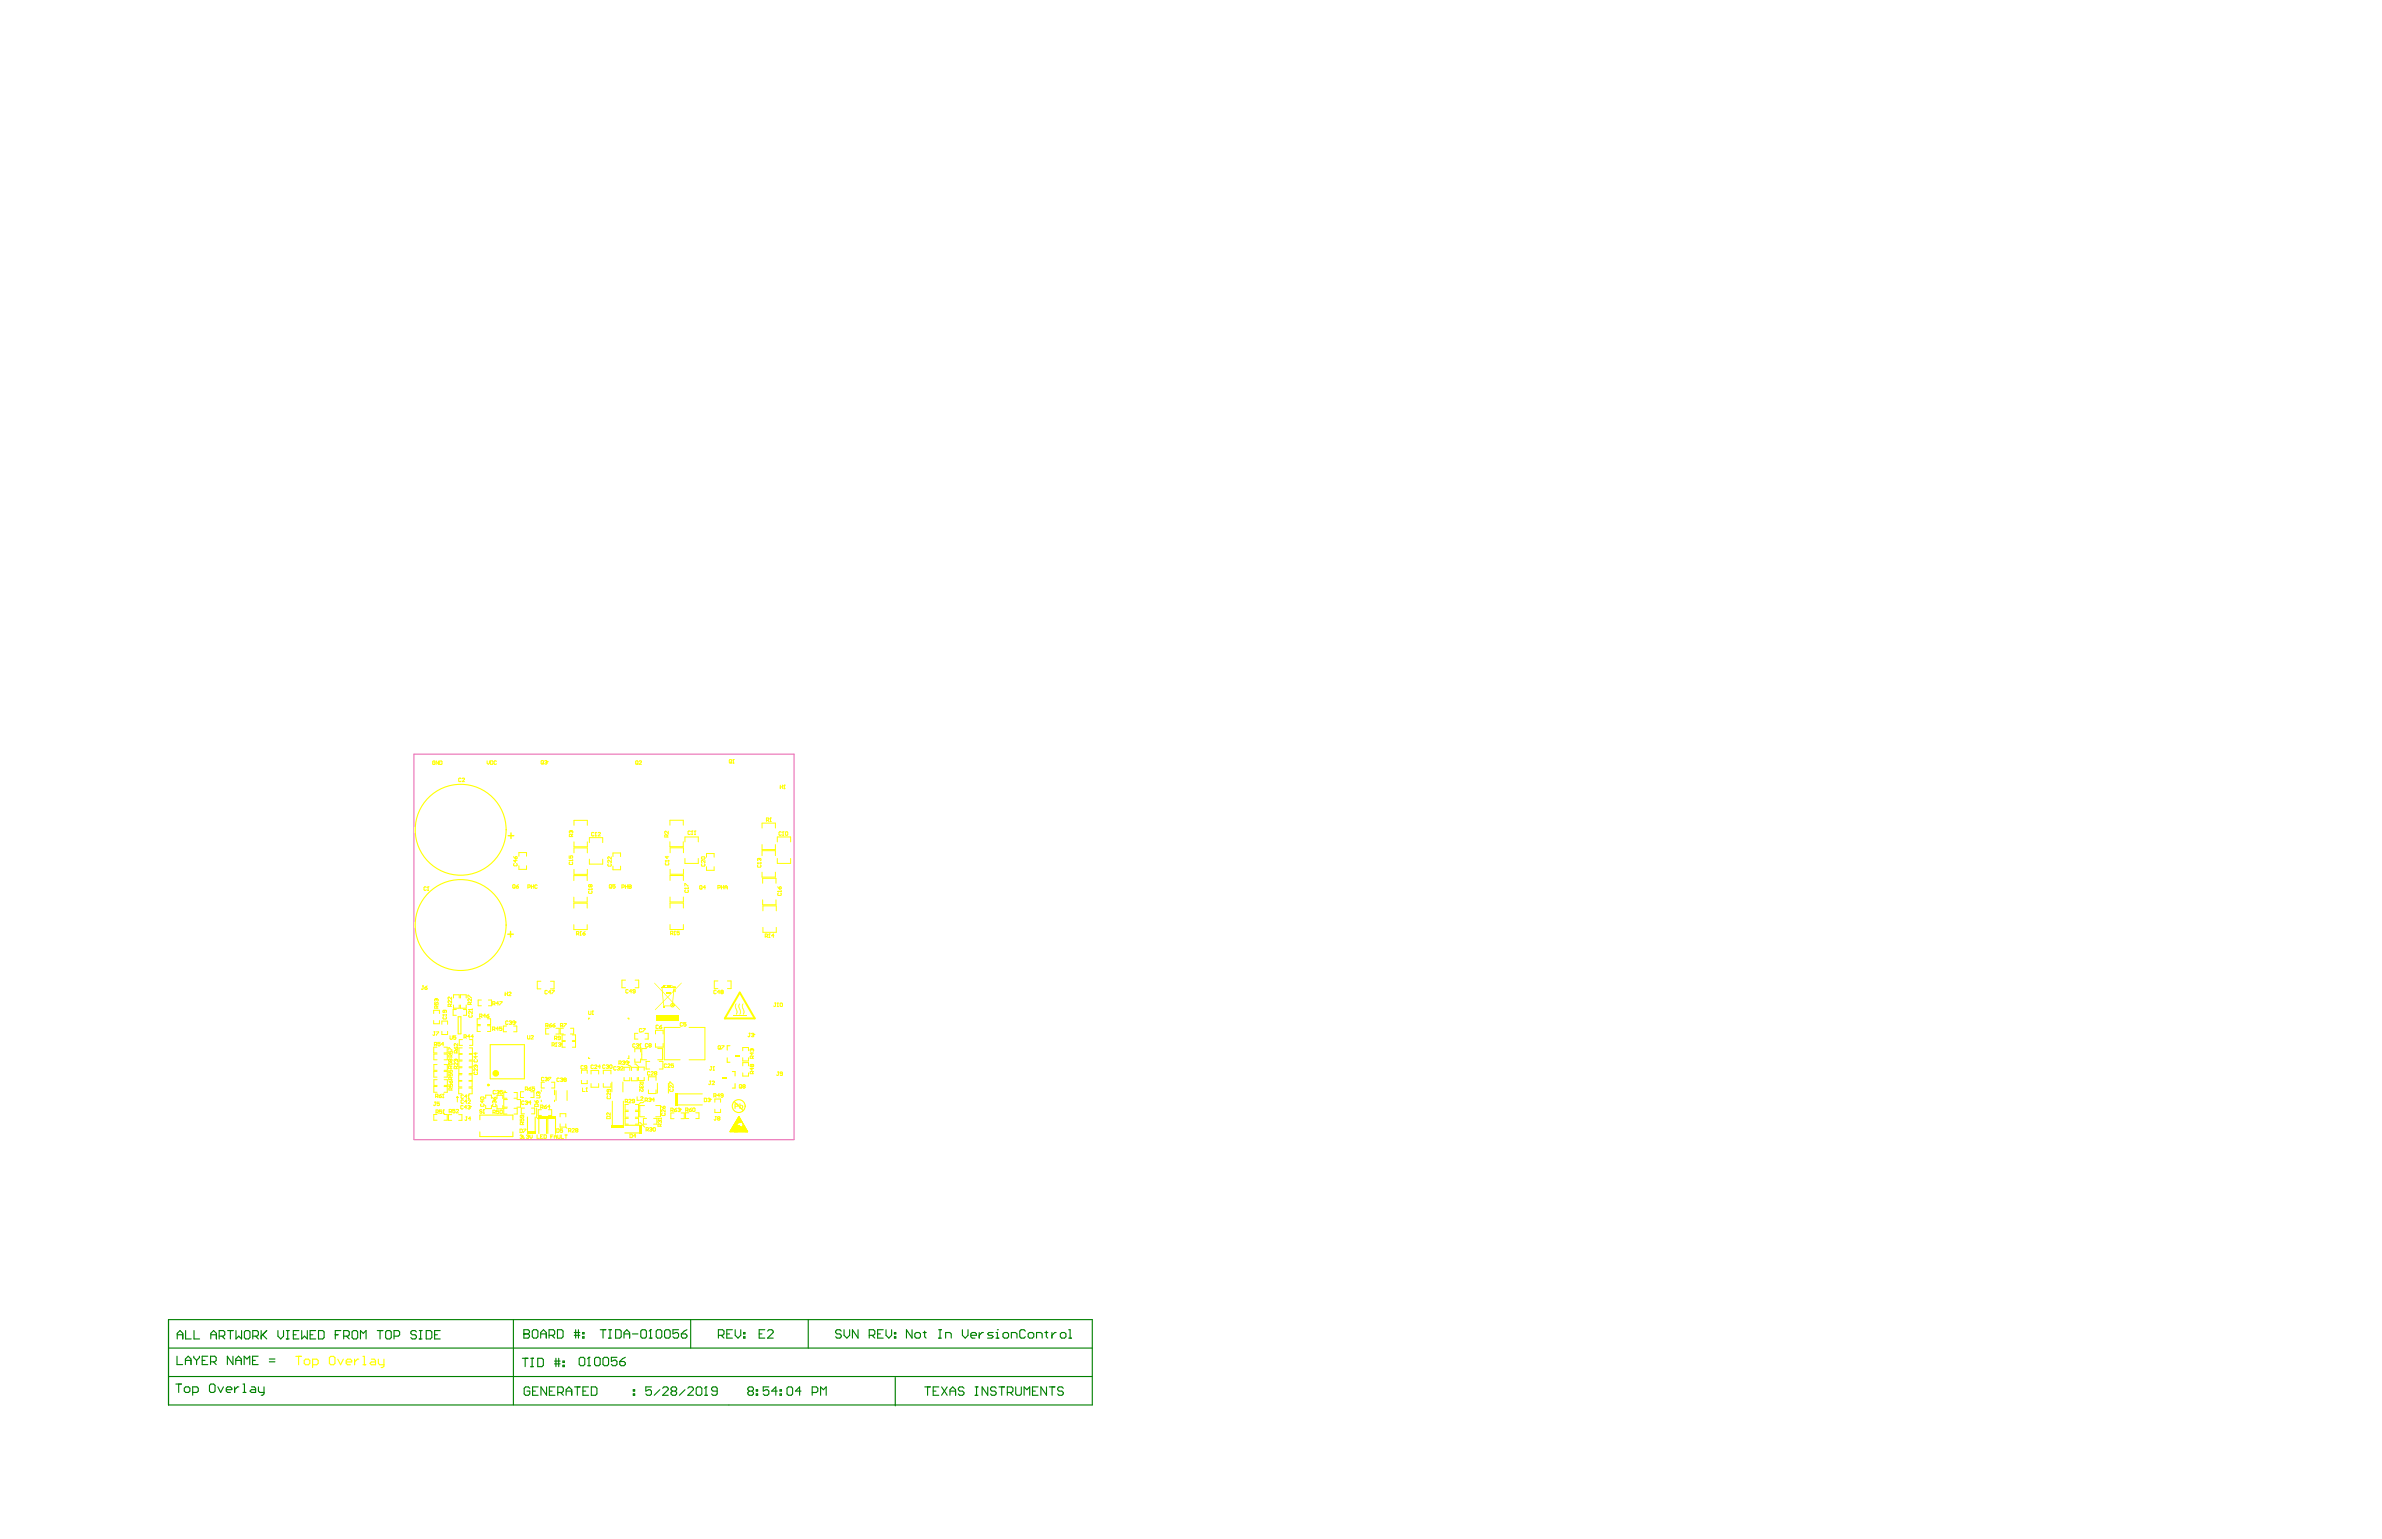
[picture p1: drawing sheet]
<svg xmlns="http://www.w3.org/2000/svg" width="432mm" height="279mm" viewBox="0 0 432 279" stroke-linecap="round" stroke-linejoin="round" font-family="sans-serif">
<path d="M75 136.7h68.9v70h-68.9z" fill="none" stroke="#e85dac" stroke-width=".18"/>
<g fill="none" stroke="#008000" stroke-width=".2">
<path d="M30.5 239.3h167.5v15.4h-167.5zM93.1 239.3v15.4M125.2 239.3v5.1M146.5 239.3v5.1M30.5 249.6h167.5M30.5 244.4h167.5M31.9 251h1M32.1 245.9v1.5h1M32.1 242.8v-1l.5-.5 .5 .5v1M32.1 242h1M32.4 251v1.5M33.6 247.4v-1l.5-.5 .5 .5v1"/>
<path d="M33.6 246.7h1M33.6 241.3v1.5h1.1M33.7 251.5h.5l.2 .2v.5l-.2 .3h-.5l-.3-.3v-.5zM34.9 252.5h.8l.2-.3v-.5l-.2-.2h-.8v1.5M35.1 245.9v.3l.5 .5M35.2 241.3v1.5h1M35.6 246.7v.7M36.1 245.9v.3l-.5 .5M36.7 246.7h.5M37.7 245.9h-1v1.5h1M38.2 246.9h.7l.3-.2v-.5l-.3-.3h-.7v1.5M38.2 242.8v-1l.5-.5 .5 .5v1"/>
<path d="M38.2 242h1M38.2 251h.5l.3 .2v1l-.3 .3h-.5l-.2-.3v-1zM38.7 246.9l.5 .5M39.5 251.5l.5 1 .5-1M39.7 242.3h.8l.2-.3v-.5l-.2-.2h-.8v1.5M40.2 242.3l.5 .5M41 252h1v-.3l-.2-.2h-.5l-.3 .2v.5l.3 .3h.5M41.3 241.3h1M41.8 241.3v1.5M42.2 245.9v1.5l-1-1.5v1.5M42.5 251.5v1M42.7 246.7h1.1"/>
<path d="M42.7 247.4v-1l.5-.5 .6 .5v1M42.8 241.3v1.5l.5-.5 .5 .5v-1.5M43.3 251.5h-.3l-.5 .5M44.1 252.5h.5M44.1 251h.2v1.5M44.3 247.4v-1.5l.5 .5 .5-.5v1.5M44.3 241.5l.3-.2h.5l.2 .2v1l-.2 .3h-.5l-.3-.3zM45.6 251.5h.5l.2 .2v.8h-.7l-.3-.3 .3-.2h.7M45.8 246.7h.5M45.8 242.3h.8l.2-.3v-.5l-.2-.2h-.8v1.5M46.3 242.3l.5 .5M46.8 245.9h-1v1.5h1"/>
<path d="M46.8 251.5v.7l.3 .3h.8M47.3 241.3v1.5M47.6 242l.8 .8M47.9 251.5v1.2l-.3 .3h-.2M48.4 241.3l-1.1 1M48.8 246.9h1M48.8 246.4h1M50.4 241.3v1l.5 .5 .5-.5v-1M51.9 242.8h.5M51.9 241.3h.5M52.2 241.3v1.5M53.2 242h.5"/>
<path d="M54.2 241.3h-1v1.5h1M54.7 241.3v1.5l.5-.5 .5 .5v-1.5M56.2 242h.5M57.2 241.3h-1v1.5h1M57.7 241.3h.8l.3 .2v1l-.3 .3h-.8zM60.8 242h.5M61.8 241.3h-1v1.5M62.3 242.3h.8l.2-.3v-.5l-.2-.2h-.8v1.5M62.8 242.3l.5 .5M64.1 241.3h.5l.2 .2v1l-.2 .3h-.5l-.3-.3v-1zM65.3 242.8v-1.5l.6 .5 .5-.5v1.5M68.4 241.3h1"/>
<path d="M68.9 241.3v1.5M69.9 241.5l.3-.2h.5l.2 .2v1l-.2 .3h-.5l-.3-.3zM71.4 242.3h.8l.2-.3v-.5l-.2-.2h-.8v1.5M75.5 241.5l-.3-.2h-.5l-.2 .2v.3l.2 .2h.5l.3 .3v.2l-.3 .3h-.5l-.2-.3M76 242.8h.5M76 241.3h.5M76.2 241.3v1.5M77.3 241.3h.7l.3 .2v1l-.3 .3h-.7zM78.8 242h.5M79.8 241.3h-1v1.5h1M94.7 246.3h1M95 241.9h.1"/>
<path d="M95 241.1h.7l.3 .3v.2l-.3 .3 .3 .2v.3l-.3 .2h-.7zM95 241.9h.7M95.2 246.3v1.5M96 251.7l-.2-.2h-.5l-.3 .2v1l.3 .3h.5l.2-.3v-.5h-.5M96.2 246.3h.5M96.2 247.8h.5M96.5 246.3v1.5M96.5 241.4l.2-.3h.6l.2 .3v1l-.2 .2h-.6l-.2-.2zM96.5 252.2h.5M97.5 246.3h.7l.3 .2v1l-.3 .3h-.7zM97.6 251.5h-1.1v1.5h1.1M98 241.9h1"/>
<path d="M98 242.6v-1l.5-.5 .5 .5v1M99.1 251.5v1.5l-1-1.5v1.5M99.5 242.1h.8l.2-.2v-.5l-.2-.3h-.8v1.5M99.6 252.2h.5M100 242.1l.5 .5M100.5 246.8h1M100.5 247.3h1M100.6 251.5h-1v1.5h1M100.8 246.3v1.5M101.1 241.1h.7l.3 .3v1l-.3 .2h-.7zM101.1 252.5h.8l.2-.3v-.5l-.2-.2h-.8v1.5M101.3 246.3v1.5"/>
<path d="M101.6 252.5l.5 .5M102 247.5h.3v.3h-.3zM102 246.8h.3v.2h-.3zM102.6 252.2h1M102.6 253v-1l.5-.5 .5 .5v1M104.1 242.1h1M104.1 241.6h1M104.1 251.5h1.1M104.4 241.1v1.5M104.7 251.5v1.5M104.9 241.1v1.5M105.2 246.1h.6l.2 .3v1l-.2 .2h-.6l-.2-.2v-1z"/>
<path d="M105.6 242.4h.3v.2h-.3zM105.6 241.6h.3v.3h-.3zM105.7 252.2h.5M106.5 247.6h.5M106.7 251.5h-1v1.5h1M106.8 246.1h.1M106.8 246.1v1.5M106.8 246.1l-.3 .3M107.2 251.5h.8l.2 .2v1l-.2 .3h-.8zM108 246.1h.5l.3 .3v1l-.3 .2h-.5l-.2-.2v-1zM108.8 241.1h1M109.3 241.1v1.5"/>
<path d="M109.6 246.1h.5l.2 .3v1l-.2 .2h-.5l-.3-.2v-1zM110.3 241.1h.5M110.3 242.6h.5M110.6 241.1v1.5M111.6 241.1h.8l.2 .3v1l-.2 .2h-.8zM111.8 246.1h-1v.8l.5-.3h.3l.2 .3v.5l-.2 .2h-.5l-.3-.2M112.3 246.9h.8l.3 .2v.3l-.3 .2h-.5l-.3-.2zM113.1 241.9h1M113.1 242.6v-1l.5-.5 .5 .5v1M113.4 246.1l-.5 .3-.6 .5M114.6 241.9h1.1M114.8 252.7h.3v.3h-.3z"/>
<path d="M114.8 252h.3v.2h-.3zM116.2 241.4l.2-.3h.5l.3 .3v1l-.3 .2h-.5l-.2-.2zM117.7 242.6h.5M117.9 241.1h.1M117.9 241.1v1.5M117.9 241.1l-.2 .3M118.1 251.5h-1v.7l.5-.2h.2l.3 .2v.5l-.3 .3h-.5l-.2-.3M118.9 241.4l.3-.3h.5l.3 .3v1l-.3 .2h-.5l-.3-.2zM119.6 252l-1 1M120.1 251.7l.3-.2h.5l.2 .2v.3l-1 1h1M120.5 241.4l.2-.3h.5l.3 .3v1l-.3 .2h-.5l-.2-.2zM121.9 252.2l-.3-.2v-.3l.3-.2h.5l.3 .2v.3l-.3 .2"/>
<path d="M121.9 252.2l-.3 .3v.2l.3 .3h.5l.3-.3v-.2l-.3-.3M121.9 252.2h.5M123 241.1h-1v.8l.5-.3h.3l.2 .3v.5l-.2 .2h-.6l-.2-.2M123.5 241.9h.8l.2 .2v.3l-.2 .2h-.5l-.3-.2zM124.2 252l-1 1M124.5 241.1l-.5 .3-.5 .5M124.7 251.7l.2-.2h.5l.3 .2v.3l-1 1h1M126.2 251.7l.3-.2h.5l.2 .2v1l-.2 .3h-.5l-.3-.3zM127.7 253h.5M128 251.5h.1M128 251.5v1.5M128 251.5l-.3 .2"/>
<path d="M130 252.2h-.8l-.2-.2v-.3l.2-.2h.6l.2 .2v1l-.2 .3h-.6l-.2-.3M130.2 242.1h.8l.2-.2v-.5l-.2-.3h-.8v1.5M130.7 242.1l.5 .5M131.7 241.9h.6M132.8 241.1h-1.1v1.5h1.1M133.3 241.1v1l.5 .5 .5-.5v-1M134.8 242.4h.2v.2h-.2zM134.8 241.6h.2v.3h-.2zM135.8 252.2l-.2-.2v-.3l.2-.2h.5l.3 .2v.3l-.3 .2M135.8 252.2l-.2 .3v.2l.2 .3h.5l.3-.3v-.2l-.3-.3M135.8 252.2h.5M137.1 252.7h.2v.3h-.2z"/>
<path d="M137.1 252h.2v.2h-.2zM137.6 241.9h.5M138.6 241.1h-1v1.5h1M139.1 241.4l.3-.3h.5l.3 .3v.2l-1.1 1h1.1M139.4 251.5h-1v.7l.5-.2h.2l.3 .2v.5l-.3 .3h-.5l-.2-.3M140.9 252.2h-1l.7-.7v1.5M141.4 252.7h.3v.3h-.3zM141.4 252h.3v.2h-.3zM142.7 251.7l.2-.2h.5l.3 .2v1l-.3 .3h-.5l-.2-.3zM145.2 252.2h-1l.7-.7v1.5M147.2 252.5h.8l.2-.3v-.5l-.2-.2h-.8v1.5M148.8 253v-1.5l.5 .5 .5-.5v1.5"/>
<path d="M152.5 241.4l-.3-.3h-.5l-.2 .3v.2l.2 .3h.5l.3 .2v.3l-.3 .2h-.5l-.2-.2M153 241.1v1l.5 .5 .5-.5v-1M155.5 241.1v1.5l-1-1.5v1.5M157.6 242.1h.7l.3-.2v-.5l-.3-.3h-.7v1.5M158.1 242.1l.5 .5M159.1 241.9h.5M160.1 241.1h-1v1.5h1M160.6 241.1v1l.5 .5 .5-.5v-1M162.1 242.4h.3v.2h-.3zM162.1 241.6h.3v.3h-.3zM162.3 249.8v5.1M165.3 241.1v1.5l-1-1.5v1.5"/>
<path d="M166.1 241.6h.5l.3 .3v.5l-.3 .2h-.5l-.3-.2v-.5zM167.4 241.6h.5M167.6 241.4v1l.3 .2M167.6 251.5h1.1M168.1 251.5v1.5M169.2 252.2h.5M170.2 241.1h.5M170.2 242.6h.5M170.2 251.5h-1v1.5h1M170.4 241.1v1.5M170.7 251.5l1 1.5M171.4 242.6v-1h.8l.2 .3v.7"/>
<path d="M171.7 251.5l-1 1.5M172.2 252.2h1M172.2 253v-1l.5-.5 .5 .5v1M174.5 241.1v1l.5 .5 .5-.5v-1M174.7 251.7l-.2-.2h-.5l-.3 .2v.3l.3 .2h.5l.2 .3v.2l-.2 .3h-.5l-.3-.3M176 242.1h1v-.2l-.3-.3h-.5l-.2 .3v.5l.2 .2h.5M176.8 251.5h.5M176.8 253h.5M177 251.5v1.5M177.5 241.6v1M178.3 241.6h-.3l-.5 .5M179.1 251.5v1.5l-1.1-1.5v1.5"/>
<path d="M180 241.6h-.7l-.3 .3 .3 .2h.5l.2 .3-.2 .2h-.8M180.5 242.6h.6M180.5 241.6h.3v1M180.6 251.7l-.3-.2h-.5l-.2 .2v.3l.2 .2h.5l.3 .3v.2l-.3 .3h-.5l-.2-.3M180.8 241.1h.1M181.1 251.5h1M181.6 251.5v1.5M182.1 241.6h.5l.2 .3v.5l-.2 .2h-.5l-.3-.2v-.5zM182.6 252.5h.8l.2-.3v-.5l-.2-.2h-.8v1.5M183.1 252.5l.5 .5M183.3 242.6v-1h.8l.3 .3v.7M184.1 251.5v1.2l.3 .3h.5l.2-.3v-1.2"/>
<path d="M185.6 253v-1.5l.6 .5 .5-.5v1.5M185.9 241.4l-.3-.3h-.5l-.2 .3v1l.2 .2h.5l.3-.2M186.6 241.6h.5l.3 .3v.5l-.3 .2h-.5l-.2-.2v-.5zM187.2 252.2h.5M187.9 242.6v-1h.8l.2 .3v.7M188.2 251.5h-1v1.5h1M189.4 241.6h.5M189.7 241.4v1l.2 .2M189.7 251.5v1.5l-1-1.5v1.5M190.2 251.5h1M190.7 241.6v1M190.7 251.5v1.5"/>
<path d="M191.5 241.6h-.3l-.5 .5M192.5 241.6h.5l.2 .3v.5l-.2 .2h-.5l-.3-.2v-.5zM192.7 251.7l-.2-.2h-.5l-.3 .2v.3l.3 .2h.5l.2 .3v.2l-.2 .3h-.5l-.3-.3M193.7 241.1h.3v1.5M193.7 242.6h.5"/>
</g>
<g fill="#ff0">
<path d="M120.2 182.4l.2-.1z"/>
<path d="M120.3 182.4h.2v.3h-.2z"/>
<path d="M120.4 182.3h1.2v.2h-1.3z"/>
<path d="M120.8 179.9h.9v.3h-.9z"/>
<path d="M120 178.9l.2-.2v.2l-.3 .1z"/>
<path d="M121.4 178.6h.1v.3h-.1z"/>
<path d="M120.8 178.6h.2v.3h-.2z"/>
<path d="M120.8 178.8h.7v.1h-.7z"/>
<path d="M120.8 178.6h.7v.1h-.7z"/>
<path d="M120.2 178.7h.3v.5h-.3z"/>
<path d="M120.5 178.7l.3-.1v.2h-.3z"/>
</g>
<path d="M120.1 179v3.4" fill="none" stroke="#ff0" stroke-width=".43"/>
<g fill="#ff0">
<path d="M122 179.4h.5l-.5 .5z"/>
<path d="M122.2 179.7l.2 .1 .1-.4v.5h-.5z"/>
<path d="M133.4 182l-.1 .6 .3 .7-.1 .6h-.1l.1-.6-.3-.7z"/>
<path d="M133.4 181.9v.7l.3 .7-.1 .6h-.1l.1-.6-.3-.7z"/>
<path d="M134.7 181.9v.7l.3 .7-.2 .6h-.1l.2-.6-.4-.7z"/>
<path d="M134.6 182v.6l.3 .7-.1 .6h-.1l.1-.6-.3-.7z"/>
<path d="M119 184.2h4v1h-4z"/>
<path d="M121.5 178.6l.6 .2 .1 .2-.7-.2z"/>
</g>
<path d="M119.8 179.1h2.5" fill="none" stroke="#ff0" stroke-width=".18"/>
<g fill="#ff0">
<path d="M122.1 179.2h.1l-.2 2.8-.1-.1z"/>
<path d="M134.1 181.9l-.1 .7 .3 .7-.1 .6h-.1l.1-.6-.3-.7z"/>
<path d="M134 182v.6l.3 .7-.2 .6h-.1l.2-.6-.3-.7z"/>
</g>
<path d="M132.8 184.2h2.6" fill="none" stroke="#ff0" stroke-width=".18"/>
<g fill="#ff0">
<path d="M123.6 178.1v.2l-4.8 4.9-.1-.1z"/>
<path d="M118.6 178.2l4.7 4.9h-.1l-4.6-4.8z"/>
</g>
<g fill="none" stroke="#ff0" stroke-width=".18">
<path d="M94.1 155.2v-.6h1.3v.6M94.1 157v.6h1.3v-.6M104 159.7v-.9h2.4v.9M104 149.6v-.9h2.5v.9M104 152.6v.9h2.5v-.9M104 154.6v-.9h2.5v.9M104 157.6v.9h2.5v-.9M106.8 152.8v-.9h2.5v.9M106.8 155.8v.9h2.5v-.9M111.1 155.3v-.6h1.4v.6M111.1 157v.7h1.4v-.7M121.4 149.6v-.9h2.5v.9"/>
<path d="M121.4 152.6v.9h2.5v-.9M121.5 159.6v-.9h2.4v.9M121.5 154.6v-.9h2.4v.9M121.5 157.6v.9h2.4v-.9M124.2 152.7v-.9h2.4v.9M124.2 155.7v.9h2.4v-.9M128.1 157.1v.7h1.4v-.7M128.1 155.4v-.6h1.4v.6M138.1 150.1v-.9h2.5v.9M138.1 153.1v.9h2.5v-.9M138.1 155.1v-.9h2.5v.9M138.1 158.1v.9h2.5v-.9"/>
<path d="M140.9 152.7v-.9h2.4v.9M140.9 155.7v.9h2.4v-.9M98.1 177.9h-.7v1.4h.7M99.8 177.9h.6v1.4h-.6M104 162.7v.9h2.4v-.9M104 164.7v-.9h2.4v.9M104 167.7v.9h2.4v-.9M113.4 177.7h-.7v1.4h.7M115.1 177.7h.7v1.4h-.7M121.5 162.6v.9h2.4v-.9M121.5 164.6v-.9h2.4v.9M121.5 167.6v.9h2.4v-.9"/>
<path d="M130.1 177.9h-.6v1.3h.6M131.9 177.9h.6v1.3h-.6M138.3 160.2v-.9h2.4v.9M138.3 163.1v.9h2.4v-.9M138.3 165.2v-.9h2.4v.9M138.3 168.1v.9h2.4v-.9M78.6 183.8v-.6h1.1v.6M78.6 185v.6h1.1v-.6M79.2 189.9h-.6v1h.6M79.2 194.3h-.6v1h.6M79.2 197h-.6v1h.6M79.2 191.1h-.6v1.1h.6"/>
<path d="M79.2 193h-.5v1.1h.5M79.2 195.8h-.5v1h.5M80.1 185.7v-.6h1v.6M80.1 187v.6h1v-.6M80.5 189.9h.6v1h-.6M80.5 197h.6v1h-.6M80.5 194.3h.6v1h-.6M80.5 191.1h.6v1.1h-.6M80.5 193h.6v1.1h-.6M80.5 195.8h.6v1h-.6M82.2 181v-.6h1v.6M82.2 182.2v.6h1v-.6"/>
<path d="M82.7 183h-.6v1.1h.6M82.9 198.8l.2 .2h-.4zM82.9 198.8v1M83.5 181v-.6h1v.6M83.5 182.2v.6h1v-.6M83.7 194.9h-.5v1h.5M83.7 196h-.5v1.1h.5M83.7 197.3h-.5v1h.5M83.8 192.4h-.6v1h.6M83.8 193.6h-.6v1h.6M83.8 190h-.6v1h.6M83.8 191.2h-.6v1h.6"/>
<path d="M83.8 188.5h-.5v1h.5M84 183h.6v1.1h-.6M85 194.9h.6v1h-.6M85 196h.6v1.1h-.6M85 197.3h.6v1h-.6M85 192.4h.6v1h-.6M85 193.6h.6v1h-.6M85.1 190h.5v1h-.5M85.1 191.2h.5v1h-.5M85.1 188.5h.6v1h-.6M87.1 186h-.6v1h.6M87.1 184.7h-.6v1.1h.6"/>
<path d="M87.3 181.3h-.6v1.1h.6M88 199.2v-.6h1.1v.6M88.4 186h.5v1h-.5M88.4 184.7h.5v1.1h-.5M88.5 181.3h.6v1.1h-.6M90.1 199.2v-.6h1v.6M91.3 197.9h.3v.2M91.8 186h-.5v1.1h.5M91.9 198.1h-.6v1h.6M92 199.4h-.7v1.3h.7M93.1 186h.6v1.1h-.6M93.2 198.1h.6v1h-.6"/>
<path d="M93.7 199.4h.7v1.3h-.7M94.9 198h-.5v1h.5M96.2 198h.6v1h-.6M98.7 196.2h-.6v1.1h.6M99.5 186.4h-.6v1.1h.6M100 196.2h.6v1.1h-.6M100.8 186.4h.6v1.1h-.6M100.8 197.7v1.8M102.1 186.4h-.5v1.1h.5M102.5 188.8h-.6v1.1h.6M102.5 187.6h-.6v1.1h.6M102.8 197.7v1.8"/>
<path d="M103.4 186.4h.6v1.1h-.6M103.7 188.8h.6v1.1h-.6M103.7 187.6h.6v1.1h-.6M105.4 194.6v-.6h1v.6M105.4 195.9v.6h1v-.6M107.1 194.7v-.6h1.4v.6M107.1 196.5v.6h1.4v-.6M109.4 194.7v-.6h1.3v.6M109.4 196.5v.6h1.3v-.6M110.9 196.2v1.8M111 199.7v4.7M112.9 196.2v1.8"/>
<path d="M113 199.7v4.7M113.1 194.1v-.6h1.1v.6M113.1 195.4v.5h1.1v-.5M113.9 193.1l.5 .4M114.5 194.1v-.6h1v.6M114.5 195.4v.6h1v-.6M115.1 192.9h.2l.5 .6M115.1 190.7v-.5h1v.5M115.1 192v.6h1v-.6M115.6 187.4h-.5v1h.5M115.7 194.1v-.6h1.1v.6M115.7 195.3v.6h1.1v-.6"/>
<path d="M116.8 199.7l-.3 .2h-.4l-.3 .4v1.2M116.9 187.4h.6v1h-.6M117.2 190.1h-.9v2.1h.9M117.5 195.9v-.7h1.4v.7M117.5 197.6v.7h1.4v-.7M117.8 192.5h-.7v1.3h.7M118.8 187.5v-.7h1.4v.7M118.8 189.2v.7h1.4v-.7M119.2 196.4v1.8M119.2 190.1h.9v2.1h-.9M119.5 192.5h.7v1.3h-.7M121.2 196.4v1.8"/>
<path d="M122.6 198.3h4.7M123.3 186.3h-2.9v5.9h2.9M124.9 186.3h2.9v5.9h-2.9M129.6 199.9v-.6h1v.6M134.6 190.5v-.6h1.1v.6M134.6 191.8v.6h1.1v-.6M134.6 193.3v-.6h1.1v.6M134.6 194.5v.6h1.1v-.6M79.2 202.1h-.6v1h.6M80.5 202.1h.6v1h-.6M81.9 202.1h-.6v1h.6M83.2 202.1h.5v1h-.5"/>
<path d="M88 200.4v.6h1.1v-.6M90.1 200.5v.5h1v-.5M91.9 201h-.6v1h.6M93.2 201h.6v1h-.6M95.1 200.9h-.6v1.1h.6M96.3 200.9h.6v1.1h-.6M97.3 200.9v1.7l.3 .3M98.2 201.2h-.6v1.1h.6M99.4 201.2h.6v1.1h-.6M101.5 202.5v-.6h1.1v.6M101.5 203.8v.6h1.1v-.6M102.6 204.4l.2 .2"/>
<path d="M113.9 200.3h-.6v1h.6M113.9 201.5h-.6v1.1h.6M113.9 202.8h-.6v1h.6M115.2 200.3h.6v1h-.6M115.2 202.8h.6v1h-.6M115.2 201.5h.6v1.1h-.6M115.9 203.6h.2l.8 .8M116.8 200.5h-.8v2h.8M117.2 202.8h-.6v1h.6M118.5 202.8h.6v1h-.6M118.9 200.5h.8v2h-.8M122.2 201.8h-.6v1h.6"/>
<path d="M122.6 200.3h4.7M123.5 201.8h.5v1h-.5M124.9 201.8h-.6v1h.6M126.1 201.8h.6v1h-.6M129.6 201.1v.6h1v-.6M132.3 205.2h.1M132.3 205.2h3.2M132.4 205.1l-.1 .1M132.4 205.1h.1M132.4 205v.1M132.4 205h.1M132.5 204.8h.1"/>
<path d="M132.6 204.8l-.2 .2M132.6 204.7v.1M132.7 204.6h.1M132.7 204.5h.1M132.8 204.4h.1M132.8 204.3l-.2 .4M132.8 204.3h.1M132.9 204.2v.1M132.9 204.2h.1M133 204.1l-.2 .2M133 204.1h.1M133 204.3l.1-.2-.5 1h.4v-.7l-.4 .6h.4v-.5l-.3 .5h.2v-.4l-.1 .4h.1v-.2l-.1 .1h.1"/>
<path d="M133.1 204.3v.8h-.7l.7-1.1 .1 .1-.1 .2v.8l-.7 .1M133.1 203.9h.1M133.1 203.9l.2 .2M133.1 203.9l.8-1.4 1 1.6M133.1 203.9l.7 .4M133.1 204.8h.1M133.1 204l-.1 1.1h-.5zM133.1 205l.1 .1M133.1 204.8v.2M133.1 205h.1M133.1 204.7l.1 .1M133.1 204.8l.1 .2"/>
<path d="M133.2 204.6h-.1M133.2 204.8h.1M133.2 204.5h.1M133.2 204.4l-.1 .3M133.2 204.4h.1M133.2 205.1v.1M133.2 203.7v.1M133.2 204.8v.1M133.2 204.3h.1M133.2 204.9h.1M133.2 204.9v.1M133.2 205h.1"/>
<path d="M133.2 204.8v.2M133.2 205v.2M133.2 205.2h.1M133.2 203.8l2.2 1.3M133.2 203.7l.9 .6M133.2 204.2v.1M133.3 205h-.1M133.3 204.7h.1M133.3 203.8h.1M133.3 204.7v.1M133.3 205h.1M133.3 204.1l.4 .1"/>
<path d="M133.3 204.1l-.2 .2v.7M133.3 203.5h.1M133.3 204.1l-.1 .1M133.3 204.1l.2 .1M133.3 204.1h.1M133.3 205l-.1 .1M133.3 205h.2M133.3 204.9v.1M133.3 204.4h.1M133.3 204.8v.1M133.3 204.8h.1M133.3 203.4h.1"/>
<path d="M133.3 204.8v.2M133.3 204.7l.1 .1M133.3 204.9l.2 .1M133.4 204.4h.1M133.4 204.4h-.1M133.4 204.9l.1 .1M133.4 204.8l-.1 .2M133.4 204.7l-.1 .3M133.4 204.9v.1h-.1M133.4 204.9h.1M133.4 204.8v.1M133.4 204.7v.2"/>
<path d="M133.4 204.9h-.1M133.4 203.9h.1M133.4 203.4h.1M133.4 204.7h.1M133.4 204.7v.1M133.4 204.8h.1M133.4 204.4l-.1 .3M133.4 205.1h.1l-.2 .1h.3l-.2-.2-.2 .2h.4M133.4 204.4v.3M133.5 203.9h.1M133.5 204.4h.1M133.5 205h.1"/>
<path d="M133.5 204.2h.1M133.5 204.3l-.1 .1M133.5 203.8v.1M133.5 203.8l.9-.4 .9 1.6-.9-.6M133.5 203.8h.1M133.5 204.2l.1 .1M133.5 205l.1 .2M133.5 204.7h.1M133.5 204.2l-.1 .2M133.5 204.7l.1 .1M133.5 204.3h.1M133.5 204.2v.1"/>
<path d="M133.6 204.7l.1 .1M133.6 204.2l-.2 .2M133.6 204.2h.1M133.6 204.2h-.1M133.6 204.3v.4M133.6 204.7h.1M133.6 205.2h1.6M133.6 204.3h.1M133.6 204.3h-.1M133.6 205.2h-.4M133.6 205v.2M133.6 205h.1"/>
<path d="M133.6 205v.1l1.5 .1-.7-.4-.2 .3h.8l-.6-.3-.2 .3h.6l-.4-.2-.1 .2M133.7 204.2l1.6 1M133.7 204.9v.1M133.7 204.8v.1M133.7 204.9h.1M133.7 205h-.1M133.7 204.2h.1M133.7 205h.1M133.7 204.8v.2M133.7 204.2v.1M133.7 204.6h.1M133.7 204.6l.1 .2"/>
<path d="M133.7 205l.2 .1M133.7 204.4v.2M133.7 204.4h.1M133.7 204.3l.4 .2M133.7 204.4l.1 .4M133.7 204.3v.1M133.7 204.1l-.5-.3-.8 1.4h.8M133.7 204.1h.1M133.7 204.3v.3M133.7 204.1l1.7 1M133.7 204.8h.1M133.8 204.3v.1"/>
<path d="M133.8 204.8v.1M133.8 204.9l-.1 .1M133.8 204.9h.1M133.8 204.4h.1M133.8 204.4v.1M133.8 204.4l.1 .3M133.8 204.5h.1M133.8 204.5v.2M133.8 204.8h.1M133.8 205h.1h-.2M133.8 204.4l.3 .1M133.8 204.1h.1"/>
<path d="M133.8 204.4l.3 .1-.2 .4M133.8 204.6h.1M133.8 204.8l-.1 .2M133.8 204.1h.2M133.8 204.3h.1M133.8 204.3l1.5 .9h.2l-.1-.1M133.8 204.7h.1M133.8 204.7v.1M133.9 204.7l-.1 .1M133.9 205v.1M133.9 205.1h-.3M133.9 204.6v-.1l.1 .1-.2 .4"/>
<path d="M133.9 204.6v.1M133.9 205h.1M133.9 204.8v.2M133.9 204.1l.1 .1M133.9 204.1h.1M133.9 204.9v.1M133.9 205.1h.1M133.9 204.9h.1M133.9 202.4l-.9 1.7M133.9 202.4l.1 .1M133.9 205l.1 .1M133.9 202.5l.5 .9-.9 .3-.1 .1-.1-.1z"/>
<path d="M133.9 202.6l.5 .7-1.1 .4 .6-1 .4 .6-.9 .4 .5-.9 .3 .5-.7 .3 .4-.7 .3 .4-.6 .2 .3-.6 .2 .4-.4 .2 .2-.5 .2 .3-.4 .1 .2-.3 .1 .2h-.2h.1M133.9 202.5h.1M133.9 202.5l1.5 2.6M134 204.1h-.1M134 204.1v.1M134 205h-.1M134 205h.1M134 205.1h.1M134 204.8h.1M134 205v.1M134 204.9l-.1 .1M134 204.9h.1"/>
<path d="M134 204.2h.1M134 204.7l-.1 .2M134 204.7h.1M134 204.9v.1M134 204.3h.1M134 204.8v.1M134.1 204.2h.1M134.1 204.6l-.1 .1M134.1 204.9h-.1M134.1 204.6h.1M134.1 204.8h-.1M134.1 204.2v.1"/>
<path d="M134.1 204.8h.1M134.1 204.8l-.1 .1M134.1 204.9h.1M134.1 204.5l-.1 .2M134.1 204.5v.1M134.1 204.5h.1M134.1 205.1h.1M134.1 203.5h.1M134.2 204.9h.1M134.2 204.9h-.1M134.2 205l-.2 .1M134.2 205l-.1 .1"/>
<path d="M134.2 204.8h.1M134.2 204.8v.1M134.2 204.9v.1M134.3 204.9l-.1 .1M134.3 203.4h.1M134.3 204.8l-.1 .1M134.3 204.8h.1M134.3 204.7h.1M134.3 204.7v.1M134.4 204.7l-.1 .1M134.4 204.7l.8 .5M134.4 204.7l-.3 .4"/>
<path d="M134.4 204.4h.1M134.4 205l.3 .1M134.5 204.4l.8 .5-.5-.8-.3 .3M134.5 204.4h.1M134.5 204.4l.3-.3 .4 .8zM134.7 204.2l-.3 .2M134.7 204.2l.1-.1 .6 1M134.7 204.2l-.2 .2M134.8 204.4l.2 .2-.3-.2 .1-.1 .3 .4-.5-.3 .2-.2 .4 .6-.7-.4M134.8 204l-.1 .2M134.8 204h.1M134.9 204h.1"/>
<path d="M134.9 205h.1M134.9 204.2h.1M135.1 205.1h.1M135.2 205.2h.1M135.2 205.2h.3M135.3 205.2h.1M135.4 205.1h.1M135.4 205.1l.1 .1M135.5 205.1h.1M135.5 205.1v.1M135.5 205.2h.1"/>
</g>
<g fill="none" stroke="#ff0" stroke-width=".2">
<path d="M83.1 184.4h.5v3.1h-.5zM88.9 189.4h6.2v6.2h-6.2zM98.1 197.6v.3M98.1 199.5v.2M100.5 197.6v.9M100.5 199.5v.2M106.7 191.7v.2h.2M106.9 184.6h-.2v.2M113.8 184.6h.2v.2M114 191.4v.5h-.2M131.8 191.8v.8h.5M132.3 189.6h-.5v.8"/>
<path d="M132.8 194.3h.5v.8M133.1 199.7l1.6 1.7M133.3 196.5v.8h-.5M87 203v-.8h6v.8M87 205.2v.9h6v-.9M95.6 202.5v2.8M97 202.5v2.8M97.7 202.7v2.8M99.1 202.7v2.8M99.3 202.7v2.8M100.7 202.7v2.8M113.3 205.4h2.8"/>
<path d="M113.3 204h2.8"/>
</g>
<path d="M134.1 180l2.7 4.7h-5.4z" fill="none" stroke="#ff0" stroke-width=".36"/>
<g fill="#ff0">
<path d="M95.5 205.1h1.6v.5h-1.6z" fill-rule="evenodd"/>
<path d="M97.6 202.4h1.6v.5h-1.6z" fill-rule="evenodd"/>
<path d="M130.9 195.3h.9v.2h-.9z" fill-rule="evenodd"/>
<path d="M115.9 203.9h.5v1.6h-.5z" fill-rule="evenodd"/>
<path d="M122.5 198.3h.5v2.1h-.5z" fill-rule="evenodd"/>
<path d="M99.2 202.4h1.6v.5h-1.6z" fill-rule="evenodd"/>
<path d="M133.3 191.4h.9v.2h-.9z" fill-rule="evenodd"/>
<path d="M110.9 204h2.2v.5h-2.2z" fill-rule="evenodd"/>
</g>
<g fill="none" stroke="#ff0" stroke-width=".18">
<path d="M78.9 138.1l-.1-.1-.4 .1v.4l.4 .1 .1-.3h-.3M79.5 138v.6l-.4-.6v.6M79.7 138l.4 .1-.1 .5h-.3zM88.3 138v.4l.2 .2 .2-.2v-.4M88.9 138l.5 .1-.1 .5h-.4zM90 138.1l-.1-.1-.3 .1 .1 .5 .3-.1M98.2 137.9l.3 .1-.1 .5-.3-.1zM98.3 138.3l.2 .2M98.7 138l.3-.1 .2 .2M98.9 138.2h.1M99 138.2l.2 .1-.2 .2-.3-.1M99.2 138.1h.1"/>
<path d="M99.2 138.1l-.2 .1M115.3 138l.4 .1-.2 .5-.3-.1zM115.4 138.4l.3 .2M115.9 138.1l.1-.1 .3 .1-.4 .5h.4M132.3 137.7l.3 .1-.1 .6-.3-.1zM132.4 138.1l.2 .3M132.8 138.4h.2M132.9 137.7h.1M132.9 137.7v.7M132.9 137.7l-.1 .1M110.3 156.6l-.1 .1 .1 .3 .5-.1-.1-.3M110.8 155.4v.4l-.5-.4-.1 .1 .1 .3"/>
<path d="M110.8 156v.4l-.4-.4-.2 .1 .1 .3M120.6 156.1h.1M120.6 156.1h.6M120.6 156.1l.1 .1M120.7 156.4l-.1 .1 .1 .3 .5-.1-.1-.3M120.9 155.2v.5l-.3-.3h.6M120.9 151.8v-.3l-.3-.2-.1 .5h.6M121.1 151.3l-.2 .3M121.1 150.7v.4l-.4-.4-.2 .1 .1 .3M121.2 156v.2M127.3 155.4h.4l.1 .3-.5 .1-.2-.1zM127.3 156.6l-.2 .1 .2 .3 .5-.1-.1-.3"/>
<path d="M127.8 156v.4l-.4-.4-.3 .1 .2 .3M138.9 148.7l.5-.1-.1-.3h-.4v.6M139.1 148.7l.3 .2M139.6 148.9h.2M139.7 148.3h.1M139.7 148.3l-.1 .1M139.7 148.3v.6M76.6 178.8h.2M76.7 178.8v.5l-.1 .1-.2-.1M77 179.1h.3l.1 .2-.3 .1zM77.4 178.8l-.4 .3M91.6 179.9v.6"/>
<path d="M92 179.9v.6M92.2 180l.1-.1 .3 .1-.4 .5h.4M93.1 160.4l.3 .1-.1 .5-.4-.1zM93.2 160.8l.2 .2M93.6 160.7h.3l.1 .2-.3 .1zM94 160.4l-.4 .3M95.7 160.9h.3l.1-.3-.4-.2v.7M96.3 160.8h.5M96.3 160.4v.7M96.8 160.4v.7M97.4 160.6l-.1-.2-.3 .2 .1 .5 .3-.1M106.7 161.2h.1"/>
<path d="M106.7 161.2h.6M106.7 161.2l.1 .1M106.8 161.6l-.1 .1 .1 .3 .5-.1-.1-.3M107 160.5l-.1-.1-.2 .1 .1 .3 .2-.1M107 160.5l.1-.1 .2 .1-.1 .3-.2-.1M107 160.5v.2M107.3 161.1v.2M110.6 160.4l.3 .1-.1 .5-.3-.1zM110.7 160.8l.2 .2M111.5 160.4h-.4v.3l.2-.1 .2 .1-.1 .3-.3-.1M112.7 160.9h.4l.1-.3-.5-.2v.7M113.4 160.8h.4"/>
<path d="M113.4 160.4v.7M113.8 160.4v.7M114 160.8h.1M114 160.4l.4 .2-.1 .5h-.3zM114 160.8h.3M124.1 161.1h.1M124.1 160.6v-.4l.7 .4M124.1 161.1h.7M124.1 161.1l.1 .1M124.2 161.4l-.1 .1 .1 .3 .6-.1-.1-.3M124.8 161v.2M130.1 161l.5-.1-.1-.4h-.4v.7"/>
<path d="M130.8 160.5v.7M130.8 160.9h.4M131.2 160.5v.7M131.4 160.9h.4M131.4 161.2v-.4l.2-.3 .2 .3v.4M141 161.6h.1M141 161.6h.6M141 161.6l.1 .1M141 160.8l.3 .4M141.1 161.9l-.1 .1 .1 .4 .5-.1-.1-.4M141.4 160.8l.2 .1v.2l-.3 .1zM141.6 161.5v.2"/>
<path d="M78.7 189.4l.5-.1-.1-.3h-.4v.6M79 189.4l.2 .2M79 198.8h.3l.1-.3-.4-.1v.6M79.2 198.8l.2 .2M79.6 198.7h.3l.1 .2-.3 .1zM79.8 189h-.4v.3l.2-.1 .2 .1-.1 .3-.3-.1M80 198.4l-.4 .3M80.2 199h.2M80.3 184h.1M80.3 184h.6M80.3 184l.1 .1M80.3 198.4h.1"/>
<path d="M80.3 198.4v.6M80.3 198.4l-.1 .1M80.4 184.3l-.1 .1 .1 .4 .5-.1-.1-.4M80.4 189.3h-.4l.3-.3v.6M80.6 183.2v.3l-.1 .1-.2-.1 .1-.3h.4l.1 .1-.1 .3M80.9 183.9v.2M81.3 192.7v.4h.3l-.1-.2 .1-.2 .3 .1-.1 .3M81.4 194v.5h.3l-.1-.4 .3-.1 .1 .1-.1 .4M81.4 194.7v.4h.3l-.1-.2 .1-.2 .3 .1-.1 .3M81.4 190.6v.4h.3l-.1-.2 .1-.2 .3 .1-.1 .3M81.4 190.4v-.4l.6 .4M81.6 187.8l.1 .6 .3-.1v-.5"/>
<path d="M81.6 192.1l.1-.1 .2 .1-.1 .3-.2-.1M81.6 192.1l-.1-.1-.2 .1 .1 .3 .2-.1M81.6 192.1v.2M81.7 193.7v-.3l-.3-.1-.1 .4h.6M81.8 191.7v-.4l-.3-.1-.1 .5h.6M81.8 195.7v-.3l-.3-.1-.1 .4h.6M81.9 193.3l-.2 .2M82 195.3l-.2 .2M82 191.2l-.2 .3M82.3 189.9l.4 .4M82.5 192.1h.1M82.5 192.1l-.2 .1 .1 .3"/>
<path d="M82.5 192.1l.1 .1M82.6 192.2l.1-.1 .2 .1-.1 .3M82.6 192.2v.1M82.6 187.8h-.4v.3l.2-.1 .2 .1-.1 .3-.3-.1M82.7 190l.1-.1 .2 .1-.1 .3h-.2zM82.7 193.8v-.3l-.3-.2-.1 .5h.6M82.8 190.9v-.3l-.4-.1-.1 .4h.7M82.9 192.7v.4l-.5-.4-.1 .1 .1 .3M82.9 193.3l-.2 .3M83 189.2v.4l-.6-.4-.1 .1 .1 .3M83 190.5l-.2 .2M84 198.6l-.1-.1-.3 .1v.5l.1 .1 .3-.1"/>
<path d="M84.6 198.8h-.4l.3-.3v.7M84.9 199.2h.2M85 198.5h.1M85 198.5v.7M85 198.5l-.1 .1M86 194.4l-.1 .1 .1 .3 .6-.1-.2-.3M86 192.1l-.1 .1 .1 .4 .6-.2-.2-.3M86.1 193.1h.1M86.1 193.1l-.2 .1 .1 .4M86.1 193.1l.1 .1M86.2 193.2l.1-.1 .3 .1-.2 .4M86.2 190.9v.4l-.3-.3h.7"/>
<path d="M86.2 191.5v.4l-.3-.3h.7M86.2 193.2v.2M86.6 193.8v.4l-.5-.4-.2 .1 .1 .3M89.3 186.6l.4-.1-.1-.3h-.3v.7M89.5 186.6l.2 .3M90.3 186.5h-.4l.3-.3v.7M91 186.2h-.4v.3l.2-.1 .2 .1-.1 .4-.3-.2M91.6 180.2h.4M95.2 197.5l.4-.1-.1-.3h-.3v.6M95.4 197.5l.2 .2M95.9 197.4h.3l.1 .2-.3 .1zM96.3 197.1l-.4 .3"/>
<path d="M96.9 197.1h-.4v.3l.3-.1 .1 .3-.1 .1-.3-.1M110.1 198.8l-.1 .1 .1 .3 .6-.1-.1-.3M110.4 197.5l-.1 .5-.3-.2 .1-.3h.5l.1 .1-.1 .4M110.7 198.2v.4l-.6-.4-.1 .1 .1 .3M112.2 192.8l.4-.1-.1-.3h-.3v.6M112.4 192.8l.2 .2M112.8 192.5l.3-.1 .2 .2M113 192.7h.1M113.1 192.7l.2 .1-.2 .2-.3-.1M113.3 192.6h.1M113.3 192.6l-.2 .1M113.5 192.5l.3-.1 .1 .2"/>
<path d="M113.7 192.7h.1M113.8 192.7l.1 .1-.1 .2-.3-.1M113.9 192.6h.1M113.9 192.6l-.1 .1M115.5 198.9v.6h.4M116 196.2h.6l-.1 .4-.3-.1v-.3M116.1 196.8l-.1 .4 .1 .1 .2-.1M116.1 199l.1-.1 .4 .1-.5 .5h.5M116.2 196.4l-.2 .2M116.3 197.2l.1 .1M116.3 197v.2M116.3 186.6l-.1-.1-.3 .1 .1 .5 .3-.1"/>
<path d="M116.4 197.3h.1M116.5 196.8l.1 .4-.2 .1M116.5 197.5l.1 .1-.1 .3-.5-.4v.4M116.5 186.5h.5l-.5 .6M116.9 199.5l.5-.1-.1-.3h-.4v.6M117.2 199.5l.2 .2M117.6 199.2l.3-.1 .1 .2M117.8 199.4h.1M117.9 199.4l.1 .1-.1 .2-.3-.1M118 199.3h.1M118 199.3l-.1 .1M118.6 199.4h-.4l.3-.3v.6"/>
<path d="M120.8 193l-.1-.1-.3 .1 .1 .5 .3-.1M121 193l.1-.1 .4 .1-.5 .5h.5M122.1 192.9h-.4v.3l.2-.1 .2 .1-.1 .3-.3-.1M128.7 196h.2M128.8 196v.6l-.1 .1-.2-.1M128.8 193.4h.3M129 193.4v.5l-.2 .1-.2-.1M129.1 196.1l.1-.1 .3 .1-.4 .6h.4M129.3 194h.2M129.4 193.4h.1M129.4 193.4v.6M129.4 193.4l-.1 .1"/>
<path d="M130.3 189.6l.3 .1-.1 .5-.3-.1zM130.4 190l.2 .2M130.8 189.6h.4l-.4 .6M141 194.4h.2M141.1 194.4v.5l-.1 .1-.2-.1M141.8 194.7l-.4-.1 .1-.2 .3 .1v.4l-.1 .1-.3-.1M81.4 201.6l.5-.1-.2-.3h-.3v.6M81.6 201.6l.3 .2M82.5 201.2h-.4v.3l.2-.1 .2 .1-.1 .3-.3-.1M82.7 201.3l.1-.1 .3 .1-.4 .5h.4M84 200.5l-.1-.1-.4 .1 .1 .6 .4-.1M84.5 202.5h.2"/>
<path d="M84.6 202.5v.5l-.1 .2-.2-.2M84.6 200.8h-.4l.3-.4v.7M84.8 200.5l.3-.1 .1 .3M85 200.8h.1M85.1 200.8l.1 .1-.1 .2-.3-.1M85.2 200.7h.1M85.2 200.7l-.1 .1M85.3 202.8h-.4l.3-.3v.7M87.4 201.3l-.1-.1-.3 .1 .1 .2 .3 .1-.1 .2-.3-.1M87.6 201.8h.2M87.7 201.2h.1M87.7 201.2v.6"/>
<path d="M87.7 201.2l-.1 .1M94.3 204.7l.4 .1-.1 .6h-.3zM94.3 202.9v.4h.3l-.1-.2 .1-.2 .3 .1-.1 .3M94.6 202.2l-.1 .4-.2-.1 .1-.3h.4l.1 .1-.1 .3M94.7 203.9v-.3l-.3-.1-.1 .4h.6M94.9 204.7h.4l-.4 .7M94.9 203.5l-.2 .2M98 200.8l.4-.1-.1-.3h-.3v.6M98.2 200.8l.2 .2M98.7 200.7h.3l.1 .2-.3 .1zM99.1 200.4l-.4 .3M99.7 200.7h-.4l.3-.3v.6"/>
<path d="M100.9 204.7l.5 .1-.1 .5h-.4zM102 204.7h-.4v.3l.2-.1 .2 .1-.1 .3-.3-.1M103.1 205l.4-.1-.1-.3h-.3v.7M103.3 205l.2 .3M103.7 204.7l.1-.1 .3 .1-.4 .6h.4M104.4 204.9l-.1-.1 .1-.2 .4 .1-.2 .2M104.4 204.9l-.1 .1 .1 .3 .4-.1-.2-.3M104.4 204.9h.2M110.1 202.4h.4l.1 .4h-.6zM110.6 201.8v.4l-.4-.4-.2 .1 .1 .3M114.2 205.6l.4 .1-.1 .6h-.3zM115.3 206h-.5l.4-.4v.7"/>
<path d="M121.6 201.3h.3l.1-.3-.4-.1v.7M121.8 201.3l.2 .3M122.2 201.2h.4l.1 .3-.4 .1zM122.7 200.9l-.5 .3M122.9 201l.3-.1 .1 .2M123.1 201.2h.1M123.2 201.2l.1 .1-.1 .3-.3-.1M123.3 201.1h.1M123.3 201.1l-.1 .1M124.3 201.3l.4-.1-.1-.3h-.3v.6M124.5 201.3l.2 .2M124.9 201.2h.3l.2 .2-.4 .1z"/>
<path d="M125.4 200.9l-.5 .3M125.7 200.9l.3 .1-.1 .5-.3-.1zM129.7 202.5h.2M129.8 202.5v.5l-.1 .1-.3-.1M130.2 202.8l-.1-.1 .1-.2 .3 .1-.1 .2M130.2 202.8l-.1 .1 .1 .2 .3-.1-.1-.2M130.2 202.8h.2"/>
</g>
<path d="M92.1 151.5h1M92.6 151v1M92 169.4h1.1M92.5 168.9v1" fill="none" stroke="#ff0" stroke-width=".25"/>
<g fill="#ff0">
<path d="M133.3 200.2v.3l.4-.1v-.1zM133.1 200.1h.6l.2 .1-.1 .4-.5 .1v.4h-.2z"/>
<path d="M134.2 200.7a.2 .2 0 0 0 .4 0 .2 .2 0 0 0-.4 0zM134 200.1h.2v.3l.2-.1 .3 .1v.3l-.1 .3-.6 .1z"/>
</g>
<g fill="none" stroke="#ff0" stroke-width=".18">
<path d="M83.6 141.2l-.1-.1-.3 .1v.4l.1 .1 .3-.1M83.8 141.2l.1-.1 .3 .1-.4 .5h.4M93.1 155.3l.3 .4M93.2 156.6l-.1 .1 .1 .3 .5-.1-.1-.3M93.4 155.4l.2-.1 .1 .3-.3 .1zM93.4 155.9v.5l-.3-.4h.6M103.2 156h.1M103.2 156h.6M103.2 155.2v.4h.3l-.1-.3 .3-.1 .1 .1-.1 .3M103.2 156l.1 .1M103.3 156.3l-.1 .1 .1 .4h.4l.1-.1-.1-.4M103.4 150.6h.1"/>
<path d="M103.4 150.6l-.2 .1 .1 .4M103.4 150.6l.1 .1M103.5 150.7l.1-.1 .2 .1-.1 .4M103.5 150.7v.1M103.6 151.7v-.3l-.3-.1-.1 .4h.6M103.8 155.9v.2M103.8 151.3l-.2 .2M107.7 151l-.1-.1-.4 .1 .2 .6 .3-.1M107.9 151.6h.2M108 150.9h.1M108 150.9v.7M108 150.9l-.1 .1"/>
<path d="M108.4 151l.1-.1 .3 .1-.4 .6h.4M125.1 150.8l-.1-.1-.3 .1 .1 .5 .3-.1M125.4 151.3h.2M125.5 150.7h.1M125.5 150.7v.6M125.5 150.7l-.1 .1M125.9 151.3h.2M126 150.7h.1M126 150.7v.6M126 150.7l-.1 .1M137.3 156.5h.1M137.3 156.5h.6"/>
<path d="M137.3 156.5l.1 .1M137.4 156.8l-.1 .1 .1 .3h.4l.1-.1-.1-.3M137.5 155.7h.1M137.5 155.7l-.2 .1 .1 .3M137.5 155.7l.1 .1M137.6 155.8l.1-.1 .2 .1-.1 .3M137.6 155.8v.1M137.9 156.4v.2M141.5 142.4v.6M141.5 142.7h.4M141.6 150.9l-.1-.1-.3 .1v.4l.1 .2 .3-.2M141.8 151.5h.3"/>
<path d="M141.9 142.4v.6M142 150.8h.1M142 150.8v.7M142 150.8l-.2 .1M142.1 143h.2M142.2 142.4h.1M142.2 142.4v.6M142.2 142.4l-.1 .1M142.4 150.9l.1-.1 .3 .1-.1 .6-.3-.2zM77.3 160.9l-.1-.1-.3 .1v.4l.1 .1 .3-.1M77.5 161.4h.2M77.6 160.8h.1"/>
<path d="M77.6 160.8v.6M77.6 160.8l-.1 .1M99.2 179.7l-.1-.1-.3 .1 .1 .5 .3-.1M99.8 179.9h-.4l.3-.3v.6M100.1 179.6h.4l-.4 .6M104.5 169.3h.3l.1-.3-.4-.1v.7M104.7 169.3l.2 .3M105.1 169.6h.2M105.2 168.9h.1M105.2 168.9l-.1 .1M105.2 168.9v.7M105.7 169.2h.3l.1 .2-.3 .2z"/>
<path d="M106.1 168.9l-.4 .3M113.9 179.5l-.1-.1-.3 .1 .1 .5 .3-.1M114.5 179.7h-.4l.3-.3v.6M115.1 179.7l-.4-.1 .1-.2 .3 .1v.4l-.1 .1-.3-.1M121.6 169.3l.4-.1-.1-.3h-.3v.6M121.8 169.3l.2 .2M122.2 169.5h.2M122.3 168.9h.1M122.3 168.9l-.1 .1M122.3 168.9v.6M123.1 168.9h-.4v.3l.2-.1 .2 .1-.1 .3-.3-.1M126.9 160.6l.4 .1-.2 .5-.3-.1z"/>
<path d="M127 161l.3 .2M127.9 160.9h-.4l.3-.3v.6M129.8 179.7l-.1-.2-.3 .2 .1 .5 .3-.1M130.5 179.9h-.5l.4-.4v.7M130.8 179.9l-.1-.1 .1-.3 .3 .2-.1 .2M130.8 179.9l-.1 .1 .1 .2 .3-.1-.1-.2M130.8 179.9h.2M138.7 169.8l.4-.1-.1-.4h-.3v.7M138.9 169.8l.2 .2M139.3 170h.3M139.5 169.3h.1M139.5 169.3l-.2 .2"/>
<path d="M139.5 169.3v.7M140.3 169.7h-.4l.3-.4v.7M78.7 187.1h.2M78.8 187.1v.5l-.1 .1-.2-.1M78.8 181.8v.4h.3l-.1-.2 .1-.2 .3 .1-.1 .3M78.8 199.8h.2M78.9 199.8v.6l-.1 .1-.2-.1M79 181.1h.1M79 181.1l-.2 .1 .1 .3M79 181.1l.1 .1M79.1 187.1h.4l-.4 .6M79.1 181.2l.1-.1 .2 .1-.1 .3"/>
<path d="M79.1 181.2v.1M79.2 182.8l-.1-.4-.3 .1v.3h.6M79.4 182.4l-.2 .2M79.6 199.8h-.4v.3l.2-.1 .2 .1-.1 .4-.3-.1M81.4 196.6v.4h.3l-.1-.2 .1-.2 .3 .1-.1 .3M81.4 196l.3 .4M81.6 182.5v-.3l-.3-.1-.1 .4h.7M81.8 197.7v-.4l-.3-.1-.1 .5h.6M81.8 196l.2 .1v.2l-.3 .1zM81.9 180.8v.4l-.5-.4-.2 .1 .1 .3M81.9 181.4v.4l-.6-.4-.1 .1 .1 .3M81.9 182.1l-.3 .2"/>
<path d="M82 197.2l-.2 .2M84 199.5l-.1-.1-.3 .1v.5l.1 .1 .3-.1M84.1 188.1h.3l.1-.4-.4-.1v.7M84.3 188.1l.2 .2M84.6 199.7h-.4l.3-.3v.7M84.8 180.9v-.5l.7 .5M84.9 199.5l.1-.1 .3 .1-.4 .6h.4M85 183.1h.1M85 183.1h.6M85 183.1l.1 .1M85.1 184l-.1 .1 .1 .3h.4l.1-.1-.1-.3M85.2 187.9h-.4l.3-.3v.7"/>
<path d="M85.2 182.1v-.3l-.3-.1-.1 .4h.7M85.5 181.1v.4l-.6-.4-.1 .1 .1 .3M85.5 181.7l-.3 .2M85.6 183.4v.4l-.4-.4-.2 .1 .1 .3M85.6 183v.2M85.8 187.9h-.4l.3-.3v.7M87 184.3h.3l.1-.3-.4-.1v.6M87.2 184.3l.2 .2M87.2 198.9h.4l.1 .3-.5 .1-.1-.1zM87.4 199.5v.5l-.3-.4h.6M88 184.2h-.4l.3-.3v.6M88.2 184.2h.3l.1 .2-.3 .1z"/>
<path d="M88.6 183.9l-.4 .3M89.3 199l.3 .4M89.3 182h.3l.1-.3-.4-.1v.7M89.5 199.6h.1M89.5 199.6l-.2 .1 .1 .3M89.5 199.6l.1 .1M89.5 182l.2 .3M89.6 199.1l.1-.1 .2 .1-.1 .3h-.2zM89.6 199.7l.1-.1 .2 .1-.1 .3M89.6 199.7v.1M89.8 197.8l-.1-.1-.3 .1v.4l.1 .2 .3-.2M90 197.8l.3-.1 .1 .2"/>
<path d="M90.2 198h.1M90.3 198l.1 .1-.1 .3-.3-.2M90.4 181.9h-.4l.3-.3v.7M90.4 197.9h.1M90.4 197.9l-.1 .1M90.6 181.6h.4l-.4 .7M91.1 197.7h-.4v.3l.2-.1 .2 .1-.1 .4-.3-.2M92.1 185.2l-.1-.1-.3 .1v.4l.1 .1 .3-.1M92.3 185.2l.3-.1 .1 .2M92.5 185.4h.1M92.6 185.4l.1 .1-.1 .2-.3-.1M92.7 185.3h.1"/>
<path d="M92.7 185.3l-.1 .1M92.9 185.2l.4-.1 .1 .2M93.2 185.4h.1M93.3 185.4l.1 .1-.1 .2-.4-.1M93.4 185.3h.1M93.4 185.3l-.1 .1M95 199.7l-.1-.1-.3 .1v.5l.1 .1 .3-.1M95.2 199.7l.3-.1 .1 .2M95.4 199.9h.1M95.5 199.9l.1 .1-.1 .3-.3-.1M95.6 187.8l.1 .6 .3-.1v-.5M95.6 199.8h.1"/>
<path d="M95.6 199.8l-.1 .1M96.3 187.9l.1-.1 .3 .1-.4 .5h.4M96.3 199.9h-.5l.4-.3v.7M96.9 199.6l.3 .4M97.2 199.7l.1-.1 .3 .1-.1 .3h-.3zM97.3 198.6l.6 .2-.1 .3h-.5M97.5 198h.1M97.5 198l-.2 .1 .1 .3M97.5 198l.1 .1M97.6 198.1v.1M97.6 198.1l.1-.1 .2 .1-.1 .3M98.6 195.4l-.1-.1-.3 .1 .1 .6 .3-.1"/>
<path d="M98.8 195.4l.3-.1 .1 .3M98.9 186l.5-.1-.2-.3h-.3v.6M99 195.7h.1M99.1 195.7l.1 .1-.1 .2-.3-.1M99.1 186l.3 .2M99.2 195.6h.1M99.2 195.6l-.1 .1M99.4 195.3h.4l-.4 .7M99.6 185.9h.3l.1 .2-.3 .1zM100 185.6l-.4 .3M100.1 189.5l.4-.1-.1-.3h-.3v.6M100.2 185.9h.3l.1 .2-.3 .1z"/>
<path d="M100.3 189.5l.2 .2M100.5 188.3l.5-.1-.2-.3h-.3v.6M100.6 185.6l-.4 .3M100.7 189.7h.2M100.7 188.3l.3 .2M100.8 189.1h.1M100.8 189.1l-.1 .1M100.8 189.1v.6M101.2 189.2l.4-.1 .1 .2M101.4 195.6l-.1-.1-.3 .1 .1 .5 .3-.1M101.4 189.4h.2M101.6 189.4l.1 .1-.1 .2-.4-.1"/>
<path d="M101.6 188.2l-.4-.1 .1-.2 .3 .1v.4l-.1 .1-.3-.1M101.6 195.6l.3-.1 .1 .2M101.6 186l.4-.1-.1-.3h-.3v.6M101.7 189.3h.1M101.7 189.3l-.1 .1M101.8 195.8h.1M101.8 186l.2 .2M101.9 195.8l.1 .1-.1 .2-.3-.1M102 195.7h.1M102 195.7l-.1 .1M102.2 185.6h.5l-.5 .6M102.3 195.8l-.1 .1 .1 .2 .4-.1-.2-.2"/>
<path d="M102.3 195.8l-.1-.1 .1-.2 .4 .1-.2 .2M102.3 195.8h.2M105.6 197.3v.6h.4M105.7 193.3l-.1-.1-.3 .1 .1 .5 .3-.1M106.2 197.9h.2M106.3 197.3h.1M106.3 197.3v.6M106.3 197.3l-.1 .1M106.4 193.5l-.4-.1 .1-.2 .3 .1v.4l-.1 .1-.3-.1M106.7 183.3l.1 .6 .3-.1v-.5M107.3 183.9h.3M107.4 183.3h.1"/>
<path d="M107.4 183.3v.6M107.4 183.3l-.1 .1M107.6 193.2l-.1-.1-.4 .1 .1 .5 .4-.1M107.8 193.2l.1-.1 .3 .1-.4 .5h.4M108.8 193.4h-.4l.3-.3v.6M109.7 193.2l-.1-.1-.3 .1 .1 .5 .3-.1M109.9 193.2l.3-.1 .1 .2M110.1 193.4h.1M110.2 193.4l.1 .1-.1 .2-.3-.1M110.3 193.3h.1M110.3 193.3l-.1 .1M110.5 193.2l.1-.1 .3 .1-.1 .5-.3-.1z"/>
<path d="M111.7 193.5l-.1-.1-.3 .1 .1 .5 .3-.1M111.9 193.5l.3-.1 .1 .2M112.1 193.7h.1M112.2 193.7l.1 .1-.1 .2-.3-.1M112.3 193.6h.1M112.3 193.6l-.1 .1M112.5 193.5l.1-.1 .3 .1-.4 .5h.4M113.3 199.7l.5-.1-.1-.3h-.4v.7M113.5 199.7l.3 .3M114 199.4l.1-.1 .3 .1-.4 .6h.4M115 199.6l-.4-.1 .1-.2 .3 .1v.5l-.1 .1-.3-.1M115.1 189.4l-.1-.1-.3 .1 .1 .5 .3-.1"/>
<path d="M115.3 189.4l.4-.1 .1 .2M115.6 189.6h.1M115.7 189.6l.1 .1-.1 .2-.4-.1M115.8 189.5h.1M115.8 189.5l-.1 .1M116 189.9h.2M116.1 189.3h.1M116.1 189.3l-.1 .1M116.1 189.3v.6M117.4 189.3l-.1-.1-.3 .1 .1 .6 .3-.1M117.7 189.5l-.1-.1 .1-.2 .3 .1-.1 .2M117.7 189.5l-.1 .1 .1 .3 .3-.1-.1-.3"/>
<path d="M117.7 189.5h.2M117.8 194.4l-.1-.1-.3 .1 .1 .5 .3-.1M118 194.4l.1-.1 .3 .1-.4 .5h.4M118.7 194.6l-.1-.1 .1-.2 .4 .1-.1 .2M118.7 194.6l-.1 .1 .1 .2 .4-.1-.1-.2M118.7 194.6h.3M119.3 186l-.1-.1-.3 .1 .1 .5 .3-.1M119.6 186.2h.3l.1 .2-.3 .1zM120 185.9l-.4 .3M121.4 196.6v-.4l.6 .4M121.5 197.5l-.1 .1 .1 .3h.4l.1-.1-.1-.3M122 196.8v.4l-.4-.4-.2 .1 .1 .3"/>
<path d="M123.7 185.5l-.1-.1-.3 .1 .1 .6 .3-.2M124.4 185.4h-.5v.3l.3-.1 .2 .1-.1 .4-.4-.2M127.7 199.1l.4 .1-.1 .6h-.3zM128.3 199.2l.3-.1 .1 .2M128.5 199.4h.1M128.6 199.4l.1 .1-.1 .3-.3-.2M128.7 199.3h.1M128.7 199.3l-.1 .1M129.4 198.7l.4-.1-.1-.3h-.3v.6M129.6 198.7l.2 .2M130.5 198.6h-.5l.3-.3v.6M131.1 198.6l-.4-.1 .1-.2 .3 .1v.4l-.1 .1-.3-.1"/>
<path d="M134.1 196.7l.3 .1-.1 .5-.3-.1zM134.2 197.1l.2 .2M134.8 197l-.1-.1 .1-.2 .3 .1-.1 .2M134.8 197l-.1 .1 .1 .2 .3-.1-.1-.2M134.8 197h.2M135.8 187.3h.2M135.9 187.3v.6l-.1 .1-.2-.1M136.2 190.2h.1M136.2 190.2l-.2 .1 .1 .3M136.2 190.2l.1 .1M136.2 187.5l.3-.2 .1 .3M136.3 193.1l.1-.1 .2 .1-.1 .3-.2-.1"/>
<path d="M136.3 193.6v.4l-.3-.3h.6M136.3 193.1l-.1-.1-.2 .1 .1 .3 .2-.1M136.3 190.3v.1M136.3 190.8v.5l-.3-.4h.6M136.3 193.1v.2M136.3 190.3l.1-.1 .2 .1-.1 .3M136.4 194.7v-.3l-.3-.1-.1 .4h.6M136.4 191.9v-.3l-.3-.1-.1 .4h.6M136.4 187.7h.1M136.5 187.7l.1 .1-.1 .2-.3-.1M136.6 194.3l-.2 .2M136.6 191.5l-.2 .2"/>
<path d="M136.6 187.6h.1M136.6 187.6l-.1 .1M140.5 181.9h.2M140.6 181.9v.5l-.1 .1-.2-.1M140.9 182.5h.2M141 181.9h.1M141 181.9v.6M141 181.9l-.1 .1M141.5 181.9l.3 .1-.1 .5-.3-.1zM79 201.7l.5-.1-.1-.3h-.4v.6M79.3 201.7l.2 .2M80.1 201.3h-.4v.3l.2-.1 .2 .1-.1 .3-.3-.1"/>
<path d="M80.3 201.9h.2M80.4 201.3h.1M80.4 201.3v.6M80.4 201.3l-.1 .1M87.2 200.2l-.1 .1 .1 .3h.4l.1-.1-.1-.3M89.4 201.7l.4-.1-.1-.3h-.3v.6M89.4 200.2l-.1 .1 .1 .3h.4l.1-.1-.1-.3M89.6 201.7l.2 .2M90.4 201.3h-.4v.3l.2-.1 .2 .1-.1 .3-.3-.1M90.7 201.3l.4 .1-.1 .5-.4-.1zM94.3 205.9l.3-.1 .1 .2M94.5 206.1h.1"/>
<path d="M94.6 206.1l.1 .1-.1 .2-.3-.1M94.7 206h.1M94.7 206l-.1 .1M94.9 206.3l.1 .1zM95.4 205.9l.3-.1 .1 .2M95.6 206.1h.1M95.7 206.1l.1 .1-.1 .2-.3-.1M95.8 206h.1M95.8 206l-.1 .1M96.1 205.8v.4l.2 .2 .2-.2v-.4M97 200.2h.5l.1 .4h-.7zM97.4 205.8v.6h.4"/>
<path d="M98 206.1h.2M98.4 205.8h-.4v.6h.4M98.6 205.8l.4 .1-.1 .5h-.3zM99.8 206.1h.3M100.3 205.8h-.5v.6M100.5 206.4v-.4l.2-.2 .2 .2v.4M100.5 206.1h.4M101.1 205.8l.1 .6 .3-.1v-.5M101.7 205.8v.6h.5M102.4 205.8h.4M102.6 205.8v.6M117.1 204.9l.4-.1-.1-.3h-.3v.6"/>
<path d="M117.3 204.9l.2 .2M117.8 204.6l.3-.1 .1 .2M118 204.8h.1M118.1 204.8l.1 .1-.1 .2-.3-.1M118.2 204.7h.1M118.2 204.7l-.1 .1M118.4 204.6l.1-.1 .3 .1-.1 .5-.3-.1zM119.3 202.8h.1M119.3 202.8h.6M119.3 202.8l.1 .1M119.5 203.2h.1M119.5 203.2l-.2 .1 .1 .3"/>
<path d="M119.5 203.2l.1 .1M119.6 203.3l.1-.1 .2 .1-.1 .3M119.6 203.3v.1M119.7 204.2v-.3l-.3-.1-.1 .4h.6M119.9 202.7v.2M119.9 203.8l-.2 .2M119.9 200.6l.4 .4M120 201.8l-.1 .1 .1 .4h.5l.1-.1-.1-.4M120.4 200.6l.2 .1v.2l-.3 .1zM120.6 201.2v.4l-.5-.4-.2 .1 .1 .3"/>
<circle cx="121.9" cy="182.3" r=".07"/>
</g>
<g fill="none" stroke="#ff0" stroke-width=".2">
<path d="M53.6 245.9h1M54.1 245.9v1.6M55.4 246.4h.5l.3 .3v.5l-.3 .3h-.5l-.3-.3v-.5zM56.7 247.5h.7l.3-.3v-.5l-.3-.3h-.7v1.6M60 245.9h.5l.2 .3v1l-.2 .3h-.5l-.3-.3v-1zM61.2 246.4l.5 1.1 .5-1.1M62.8 246.9h1v-.2l-.3-.3h-.5l-.2 .3v.5l.2 .3h.5M64.3 246.4v1.1M65 246.4h-.2l-.5 .5M65.8 245.9h.2v1.6M65.8 247.5h.5M67.3 246.4h.5l.3 .3v.8h-.8l-.2-.3 .2-.3h.8"/>
<path d="M68.6 246.4v.8l.2 .3h.8M69.6 246.4v1.3l-.3 .3h-.2"/>
<circle cx="83.5" cy="150.5" r="8.2"/>
<circle cx="83.5" cy="167.7" r="8.2"/>
<circle cx="121.9" cy="182.3" r=".31"/>
<circle cx="133.9" cy="200.6" r="1.17"/>
</g>
<circle cx="88.5" cy="196.7" r=".12" fill="none" stroke="#ff0" stroke-width=".25"/>
<circle cx="122.3" cy="179" r=".09" fill="none" stroke="#ff0" stroke-width=".19"/>
<circle cx="89.9" cy="194.6" r=".3" fill="none" stroke="#ff0" stroke-width=".6"/>
</svg>
